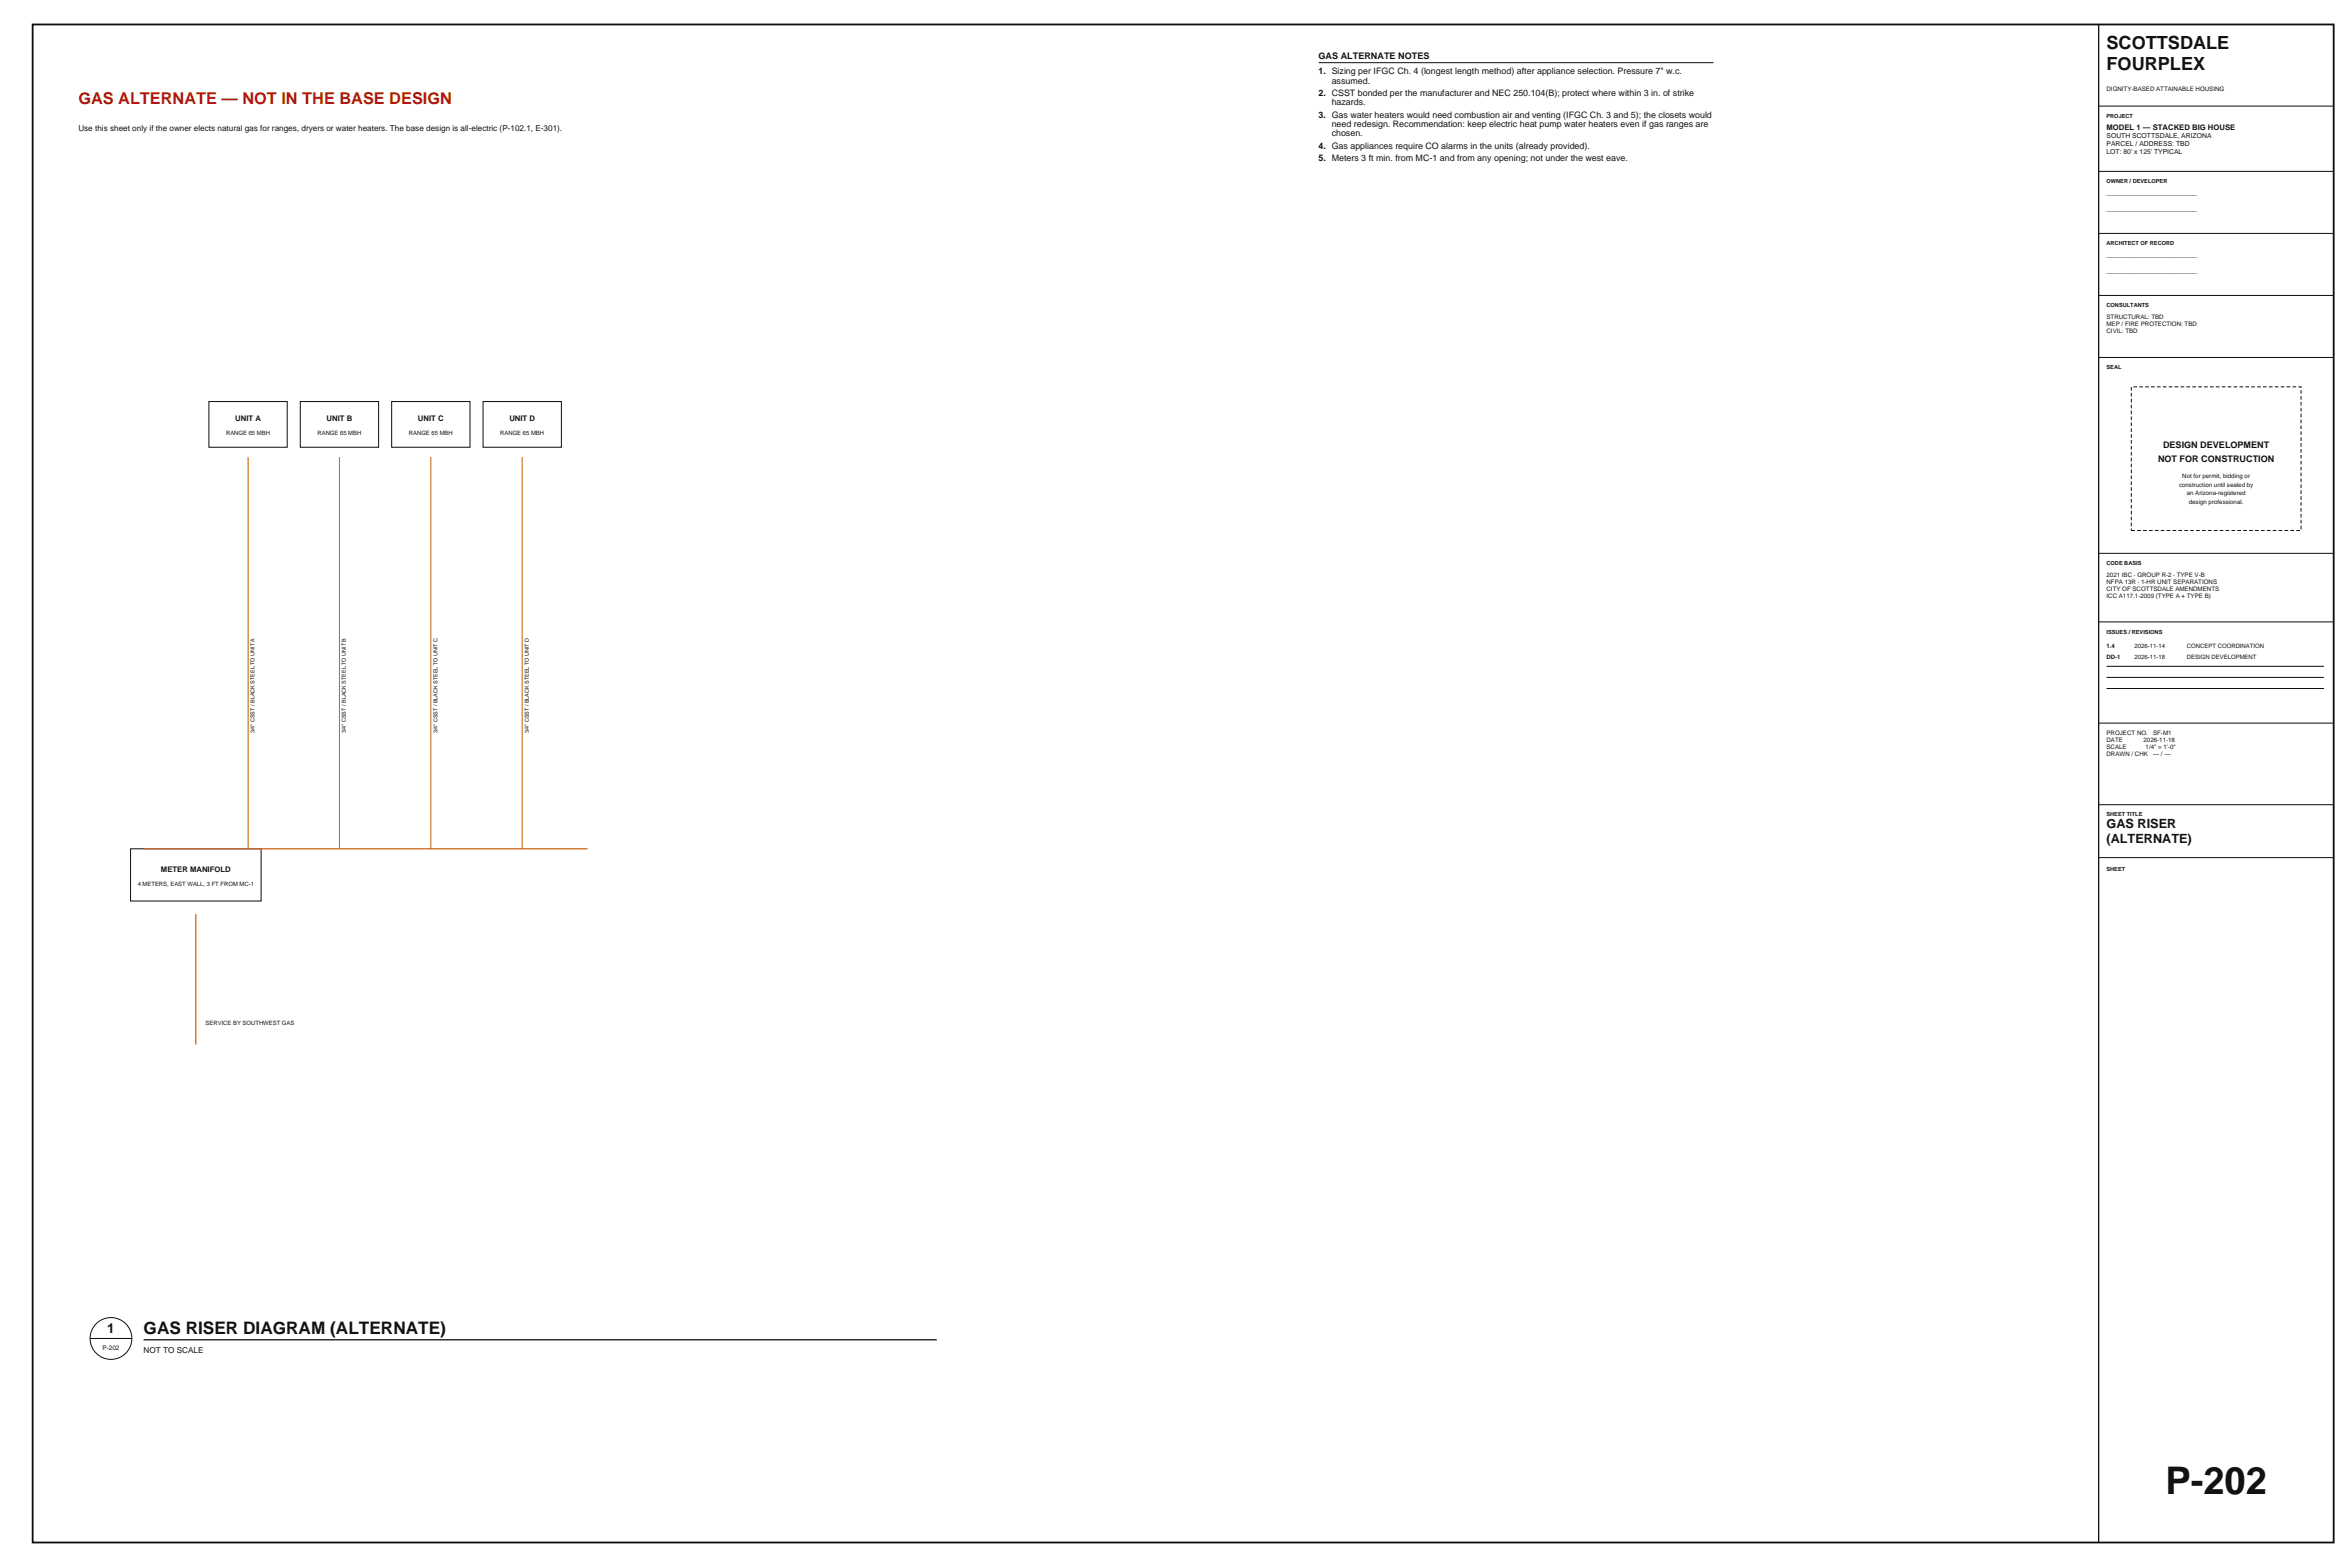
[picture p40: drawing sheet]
<svg xmlns="http://www.w3.org/2000/svg" width="914mm" height="610mm" viewBox="0 0 914 610" stroke-linecap="round" stroke-linejoin="round" font-family="sans-serif">
<defs><g id="words">
<text font-size="14.8" fill="#121212" x="842.6" y="581">P-202</text>
<g font-size="7.1" fill="#121212">
<text x="819.7" y="19">SCOTTSDALE</text>
<text x="819.7" y="27.1">FOURPLEX</text>
</g>
<text font-size="6.7" fill="#121212" x="55.9" y="518.9">GAS RISER DIAGRAM (ALTERNATE)</text>
<text font-size="6.3" fill="#b31414" x="30.5" y="40.6">GAS ALTERNATE — NOT IN THE BASE DESIGN</text>
<text font-size="5.3" fill="#121212" x="41.7" y="518.7">1</text>
<g font-size="4.9" fill="#121212">
<text x="819.7" y="322.2">GAS RISER</text>
<text x="819.7" y="327.9">(ALTERNATE)</text>
</g>
<g font-size="3.5" fill="#121212">
<text x="513.1" y="22.9">GAS ALTERNATE NOTES</text>
<text x="513.1" y="29">1. Sizing per IFGC Ch. 4 (longest length method) after appliance selection. Pressure 7&quot; w.c.</text>
<text x="518.2" y="32.6">assumed.</text>
<text x="513.1" y="37.4">2. CSST bonded per the manufacturer and NEC 250.104(B); protect where within 3 in. of strike</text>
<text x="518.2" y="41">hazards.</text>
<text x="513.1" y="45.9">3. Gas water heaters would need combustion air and venting (IFGC Ch. 3 and 5); the closets would</text>
<text x="518.2" y="49.5">need redesign. Recommendation: keep electric heat pump water heaters even if gas ranges are</text>
<text x="518.2" y="53.1">chosen.</text>
<text x="513.1" y="58">4. Gas appliances require CO alarms in the units (already provided).</text>
<text x="513.1" y="62.8">5. Meters 3 ft min. from MC-1 and from any opening; not under the west eave.</text>
<text x="839.7" y="179.7">NOT FOR CONSTRUCTION</text>
<text x="841.7" y="174.1">DESIGN DEVELOPMENT</text>
</g>
<g font-size="3.2" fill="#121212">
<text x="30.5" y="50.8">Use this sheet only if the owner elects natural gas for ranges, dryers or water heaters. The base design is all-electric (P-102.1, E-301).</text>
<text x="55.9" y="526.3">NOT TO SCALE</text>
</g>
<g font-size="3" fill="#121212">
<text x="819.7" y="50.4">MODEL 1 — STACKED BIG HOUSE</text>
<text x="91.5" y="163.8">UNIT A</text>
<text x="127.1" y="163.8">UNIT B</text>
<text x="162.6" y="163.8">UNIT C</text>
<text x="198.2" y="163.8">UNIT D</text>
<text x="62.6" y="339.1">METER MANIFOLD</text>
</g>
<g font-size="2.6" fill="#121212">
<text x="819.7" y="53.9">SOUTH SCOTTSDALE, ARIZONA</text>
<text x="819.7" y="56.9">PARCEL / ADDRESS: TBD</text>
<text x="819.7" y="60">LOT: 80' x 125' TYPICAL</text>
<text x="819.7" y="75.8">________________________</text>
<text x="819.7" y="81.9">________________________</text>
<text x="819.7" y="99.9">________________________</text>
<text x="819.7" y="106">________________________</text>
</g>
<text font-size="2.5" fill="#121212" x="39.9" y="525">P-202</text>
<g font-size="2.4" fill="#121212">
<text x="819.7" y="35.2">DIGNITY-BASED ATTAINABLE HOUSING</text>
<text x="819.7" y="124.1">STRUCTURAL: TBD</text>
<text x="819.7" y="126.8">MEP / FIRE PROTECTION: TBD</text>
<text x="819.7" y="129.6">CIVIL: TBD</text>
<text x="847.9" y="189.4">construction until sealed by</text>
<text x="849.1" y="186.1">Not for permit, bidding or</text>
<text x="850.9" y="192.7">an Arizona-registered</text>
<text x="851.7" y="196">design professional.</text>
<text x="819.7" y="224.4">2021 IBC · GROUP R-2 · TYPE V-B</text>
<text x="819.7" y="227.2">NFPA 13R · 1-HR UNIT SEPARATIONS</text>
<text x="819.7" y="229.9">CITY OF SCOTTSDALE AMENDMENTS</text>
<text x="819.7" y="232.7">ICC A117.1-2009 (TYPE A + TYPE B)</text>
<text x="819.7" y="285.9">PROJECT NO.</text>
<text x="837.8" y="285.9">SF-M1</text>
<text x="819.7" y="288.6">DATE</text>
<text x="819.7" y="291.4">SCALE</text>
<text x="834.1" y="288.6">2026-11-18</text>
<text x="834.9" y="291.4">1/4&quot; = 1'-0&quot;</text>
<text x="819.7" y="294.2">DRAWN / CHK</text>
<text x="837.8" y="294.2">— / —</text>
</g>
<g font-size="2.3" fill="#121212">
<text x="88" y="169.4">RANGE 65 MBH</text>
<text x="123.5" y="169.4">RANGE 65 MBH</text>
<text x="159.1" y="169.4">RANGE 65 MBH</text>
<text x="194.7" y="169.4">RANGE 65 MBH</text>
<text x="819.7" y="252.1">1.4</text>
<text x="819.7" y="256.4">DD-1</text>
<text x="830.6" y="252.1">2026-11-14</text>
<text x="830.6" y="256.4">2026-11-18</text>
<text x="850.9" y="252.1">CONCEPT COORDINATION</text>
<text x="850.9" y="256.4">DESIGN DEVELOPMENT</text>
<text x="53.6" y="344.7">4 METERS, EAST WALL, 3 FT FROM MC-1</text>
<text x="80" y="398.8">SERVICE BY SOUTHWEST GAS</text>
</g>
<g font-size="2.2" fill="#121212">
<text x="819.7" y="45.8">PROJECT</text>
<text x="819.7" y="71.2">OWNER / DEVELOPER</text>
<text x="819.7" y="95.4">ARCHITECT OF RECORD</text>
<text x="819.7" y="119.5">CONSULTANTS</text>
<text x="819.7" y="143.6">SEAL</text>
<text x="819.7" y="219.8">CODE BASIS</text>
<text x="819.7" y="246.5">ISSUES / REVISIONS</text>
<text x="819.7" y="317.6">SHEET TITLE</text>
<text x="819.7" y="338.7">SHEET</text>
</g>
<g font-size="2.1" fill="#121212">
<text x="99.1" y="285.2" transform="rotate(-90 99.1 285.2)">3/4&quot; CSST / BLACK STEEL TO UNIT A</text>
<text x="134.6" y="285.2" transform="rotate(-90 134.6 285.2)">3/4&quot; CSST / BLACK STEEL TO UNIT B</text>
<text x="170.2" y="285.2" transform="rotate(-90 170.2 285.2)">3/4&quot; CSST / BLACK STEEL TO UNIT C</text>
<text x="205.7" y="285.2" transform="rotate(-90 205.7 285.2)">3/4&quot; CSST / BLACK STEEL TO UNIT D</text>
</g>
</g></defs>
<path d="M76.2 355.6v50.8" fill="none" stroke="#c60" stroke-width=".5"/>
<path d="M50.8 330.2h50.8v20.3h-50.8z" fill-rule="evenodd" fill="#fff" stroke="#0d0d0d" stroke-width=".39"/>
<path d="M55.9 330.2h172.7" fill="none" stroke="#c60" stroke-width=".5"/>
<path d="M96.5 177.8v152.4" fill="none" stroke="#c60" stroke-width=".39"/>
<path d="M81.3 156.2h30.5v17.8h-30.5z" fill-rule="evenodd" fill="#fff" stroke="#0d0d0d" stroke-width=".39"/>
<path d="M132.1 177.8v152.4" fill="none" stroke="#c60" stroke-width=".39"/>
<path d="M116.8 156.2h30.5v17.8h-30.5z" fill-rule="evenodd" fill="#fff" stroke="#0d0d0d" stroke-width=".39"/>
<path d="M167.6 177.8v152.4" fill="none" stroke="#c60" stroke-width=".39"/>
<path d="M152.4 156.2h30.5v17.8h-30.5z" fill-rule="evenodd" fill="#fff" stroke="#0d0d0d" stroke-width=".39"/>
<path d="M203.2 177.8v152.4" fill="none" stroke="#c60" stroke-width=".39"/>
<g fill="#fff" stroke="#0d0d0d" stroke-width=".39">
<path d="M188 156.2h30.4v17.8h-30.4z" fill-rule="evenodd"/>
<circle cx="43.2" cy="520.7" r="8.1"/>
</g>
<g fill="none" stroke="#0d0d0d" stroke-width=".39">
<path d="M513.1 24.4h153.6M816.6 41.3h91.4M816.6 66.7h91.4M816.6 90.8h91.4M816.6 114.9h91.4M816.6 139.1h91.4M816.6 215.3h91.4M816.6 241.9h91.4M819.7 259.2h84.5M819.7 263.5h84.5M819.7 267.8h84.5M816.6 281.3h91.4"/>
<path d="M816.6 313.1h91.4M816.6 333.6h91.4M35.1 520.7h16.2"/>
</g>
<path d="M816.6 9.5v590.6M55.9 521.2h308.6" fill="none" stroke="#0d0d0d" stroke-width=".5"/>
<path d="M12.7 9.5h895.3v590.6h-895.3z" fill="none" stroke="#0d0d0d" stroke-width=".7" stroke-linecap="butt"/>
<path d="M829.3 150.5h66v55.9h-66z" fill="none" stroke="#0d0d0d" stroke-width=".39" stroke-dasharray="1.4 .9" stroke-linecap="butt"/>
<use href="#words"/>
</svg>
